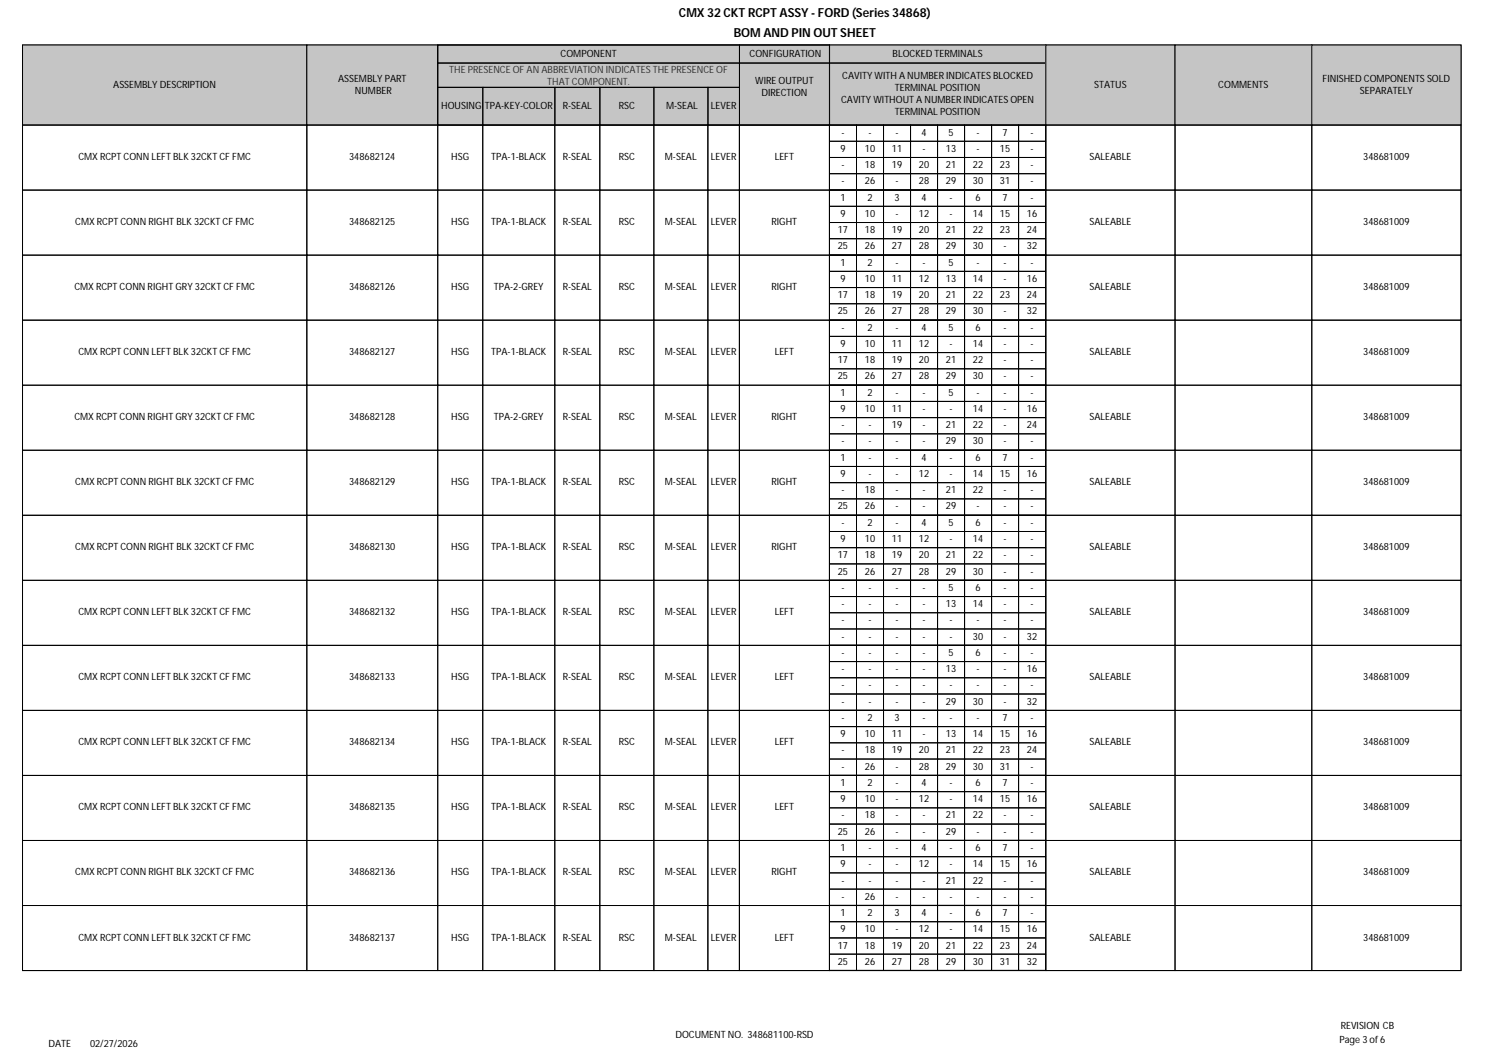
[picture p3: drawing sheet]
<svg xmlns="http://www.w3.org/2000/svg" width="420mm" height="297mm" viewBox="0 0 420 297" stroke-linecap="round" stroke-linejoin="round" font-family="sans-serif">
<defs><g id="words">
<g font-size="3.5">
<text x="191.5" y="4.7">CMX 32 CKT RCPT ASSY - FORD (Series 34868)</text>
<text x="207" y="10.4">BOM AND PIN OUT SHEET</text>
</g>
<g font-size="2.8">
<text x="158.1" y="15.9">COMPONENT</text>
<text x="211.4" y="15.9">CONFIGURATION</text>
<text x="251.8" y="15.9">BLOCKED TERMINALS</text>
<text x="95.4" y="23">ASSEMBLY PART</text>
<text x="213" y="23.8">WIRE OUTPUT</text>
<text x="237.6" y="22.2">CAVITY WITH A NUMBER INDICATES BLOCKED</text>
<text x="373.1" y="23">FINISHED COMPONENTS SOLD</text>
<text x="31.9" y="24.7">ASSEMBLY DESCRIPTION</text>
<text x="100.1" y="26.4">NUMBER</text>
<text x="214.8" y="27.2">DIRECTION</text>
<text x="237.2" y="28.9">CAVITY WITHOUT A NUMBER INDICATES OPEN</text>
<text x="252.4" y="25.5">TERMINAL POSITION</text>
<text x="308.6" y="24.7">STATUS</text>
<text x="343.6" y="24.7">COMMENTS</text>
<text x="383.6" y="26.4">SEPARATELY</text>
<text x="124.5" y="30.7">HOUSING</text>
<text x="136.8" y="30.7">TPA-KEY-COLOR</text>
<text x="158.7" y="30.7">R-SEAL</text>
<text x="174.6" y="30.7">RSC</text>
<text x="187.9" y="30.7">M-SEAL</text>
<text x="200.5" y="30.7">LEVER</text>
<text x="252.4" y="32.3">TERMINAL POSITION</text>
<text x="237.4" y="38.3">-</text>
<text x="245" y="38.3">-</text>
<text x="252.6" y="38.3">-</text>
<text x="259.9" y="38.3">4</text>
<text x="267.5" y="38.3">5</text>
<text x="275.4" y="38.3">-</text>
<text x="282.8" y="38.3">7</text>
<text x="290.7" y="38.3">-</text>
<text x="22.1" y="45.2">CMX RCPT CONN LEFT BLK 32CKT CF FMC</text>
<text x="98.5" y="45.2">348682124</text>
<text x="127.3" y="45.2">HSG</text>
<text x="138.5" y="45.2">TPA-1-BLACK</text>
<text x="158.7" y="45.2">R-SEAL</text>
<text x="174.5" y="45.2">RSC</text>
<text x="187.6" y="45.2">M-SEAL</text>
<text x="200.5" y="45.2">LEVER</text>
<text x="218.5" y="45.2">LEFT</text>
<text x="237.1" y="42.8">9</text>
<text x="237.3" y="47.4">-</text>
<text x="244" y="42.8">10</text>
<text x="244" y="47.4">18</text>
<text x="251.6" y="42.8">11</text>
<text x="251.6" y="47.4">19</text>
<text x="259.2" y="47.4">20</text>
<text x="260.2" y="42.8">-</text>
<text x="266.8" y="42.8">13</text>
<text x="266.8" y="47.4">21</text>
<text x="274.4" y="47.4">22</text>
<text x="275.4" y="42.8">-</text>
<text x="282.1" y="42.8">15</text>
<text x="282.1" y="47.4">23</text>
<text x="290.7" y="42.8">-</text>
<text x="290.7" y="47.4">-</text>
<text x="307.3" y="45.2">SALEABLE</text>
<text x="384.5" y="45.2">348681009</text>
<text x="237.3" y="52">-</text>
<text x="244" y="52">26</text>
<text x="252.6" y="52">-</text>
<text x="259.2" y="52">28</text>
<text x="266.8" y="52">29</text>
<text x="274.4" y="52">30</text>
<text x="282.1" y="52">31</text>
<text x="290.7" y="52">-</text>
<text x="237.1" y="56.6">1</text>
<text x="244.7" y="56.6">2</text>
<text x="252.3" y="56.6">3</text>
<text x="259.9" y="56.6">4</text>
<text x="267.8" y="56.6">-</text>
<text x="275.2" y="56.6">6</text>
<text x="282.8" y="56.6">7</text>
<text x="290.7" y="56.6">-</text>
<text x="21.2" y="63.5">CMX RCPT CONN RIGHT BLK 32CKT CF FMC</text>
<text x="98.5" y="63.5">348682125</text>
<text x="127.3" y="63.5">HSG</text>
<text x="138.5" y="63.5">TPA-1-BLACK</text>
<text x="158.7" y="63.5">R-SEAL</text>
<text x="174.5" y="63.5">RSC</text>
<text x="187.6" y="63.5">M-SEAL</text>
<text x="200.5" y="63.5">LEVER</text>
<text x="217.6" y="63.5">RIGHT</text>
<text x="236.3" y="65.8">17</text>
<text x="237.1" y="61.2">9</text>
<text x="244" y="61.2">10</text>
<text x="244" y="65.8">18</text>
<text x="251.6" y="65.8">19</text>
<text x="252.6" y="61.2">-</text>
<text x="259.2" y="61.2">12</text>
<text x="259.2" y="65.8">20</text>
<text x="266.8" y="65.8">21</text>
<text x="267.8" y="61.2">-</text>
<text x="274.4" y="61.2">14</text>
<text x="274.4" y="65.8">22</text>
<text x="282.1" y="61.2">15</text>
<text x="282.1" y="65.8">23</text>
<text x="289.7" y="61.2">16</text>
<text x="289.7" y="65.8">24</text>
<text x="307.3" y="63.5">SALEABLE</text>
<text x="384.5" y="63.5">348681009</text>
<text x="236.3" y="70.3">25</text>
<text x="244" y="70.3">26</text>
<text x="251.6" y="70.3">27</text>
<text x="259.2" y="70.3">28</text>
<text x="266.8" y="70.3">29</text>
<text x="274.4" y="70.3">30</text>
<text x="283.1" y="70.3">-</text>
<text x="289.7" y="70.3">32</text>
<text x="237.1" y="75">1</text>
<text x="244.7" y="75">2</text>
<text x="252.6" y="75">-</text>
<text x="260.2" y="75">-</text>
<text x="267.5" y="75">5</text>
<text x="275.4" y="75">-</text>
<text x="283.1" y="75">-</text>
<text x="290.7" y="75">-</text>
<text x="21" y="81.8">CMX RCPT CONN RIGHT GRY 32CKT CF FMC</text>
<text x="98.5" y="81.8">348682126</text>
<text x="127.3" y="81.8">HSG</text>
<text x="139.3" y="81.8">TPA-2-GREY</text>
<text x="158.7" y="81.8">R-SEAL</text>
<text x="174.5" y="81.8">RSC</text>
<text x="187.6" y="81.8">M-SEAL</text>
<text x="200.5" y="81.8">LEVER</text>
<text x="217.6" y="81.8">RIGHT</text>
<text x="237.1" y="79.5">9</text>
<text x="244" y="79.5">10</text>
<text x="251.6" y="79.5">11</text>
<text x="259.2" y="79.5">12</text>
<text x="266.8" y="79.5">13</text>
<text x="274.4" y="79.5">14</text>
<text x="283.1" y="79.5">-</text>
<text x="289.7" y="79.5">16</text>
<text x="307.3" y="81.8">SALEABLE</text>
<text x="384.5" y="81.8">348681009</text>
<text x="236.3" y="84.1">17</text>
<text x="236.3" y="88.7">25</text>
<text x="244" y="88.7">26</text>
<text x="244" y="84.1">18</text>
<text x="251.6" y="88.7">27</text>
<text x="251.6" y="84.1">19</text>
<text x="259.2" y="88.7">28</text>
<text x="259.2" y="84.1">20</text>
<text x="266.8" y="88.7">29</text>
<text x="266.8" y="84.1">21</text>
<text x="274.4" y="88.7">30</text>
<text x="274.4" y="84.1">22</text>
<text x="282.1" y="84.1">23</text>
<text x="283.1" y="88.7">-</text>
<text x="289.7" y="88.7">32</text>
<text x="289.7" y="84.1">24</text>
<text x="237.4" y="93.3">-</text>
<text x="244.7" y="93.3">2</text>
<text x="252.6" y="93.3">-</text>
<text x="259.9" y="93.3">4</text>
<text x="267.5" y="93.3">5</text>
<text x="275.2" y="93.3">6</text>
<text x="283.1" y="93.3">-</text>
<text x="290.7" y="93.3">-</text>
<text x="22.1" y="100.2">CMX RCPT CONN LEFT BLK 32CKT CF FMC</text>
<text x="98.5" y="100.2">348682127</text>
<text x="127.3" y="100.2">HSG</text>
<text x="138.5" y="100.2">TPA-1-BLACK</text>
<text x="158.7" y="100.2">R-SEAL</text>
<text x="174.5" y="100.2">RSC</text>
<text x="187.6" y="100.2">M-SEAL</text>
<text x="200.5" y="100.2">LEVER</text>
<text x="218.5" y="100.2">LEFT</text>
<text x="237.1" y="97.9">9</text>
<text x="244" y="97.9">10</text>
<text x="251.6" y="97.9">11</text>
<text x="259.2" y="97.9">12</text>
<text x="267.8" y="97.9">-</text>
<text x="274.4" y="97.9">14</text>
<text x="283.1" y="97.9">-</text>
<text x="290.7" y="97.9">-</text>
<text x="307.3" y="100.2">SALEABLE</text>
<text x="384.5" y="100.2">348681009</text>
<text x="236.3" y="102.4">17</text>
<text x="236.3" y="107">25</text>
<text x="244" y="107">26</text>
<text x="244" y="102.4">18</text>
<text x="251.6" y="107">27</text>
<text x="251.6" y="102.4">19</text>
<text x="259.2" y="107">28</text>
<text x="259.2" y="102.4">20</text>
<text x="266.8" y="107">29</text>
<text x="266.8" y="102.4">21</text>
<text x="274.4" y="107">30</text>
<text x="274.4" y="102.4">22</text>
<text x="283.1" y="107">-</text>
<text x="283.1" y="102.4">-</text>
<text x="290.7" y="107">-</text>
<text x="290.7" y="102.4">-</text>
<text x="237.1" y="111.6">1</text>
<text x="244.7" y="111.6">2</text>
<text x="252.6" y="111.6">-</text>
<text x="260.2" y="111.6">-</text>
<text x="267.5" y="111.6">5</text>
<text x="275.4" y="111.6">-</text>
<text x="283.1" y="111.6">-</text>
<text x="290.7" y="111.6">-</text>
<text x="21" y="118.5">CMX RCPT CONN RIGHT GRY 32CKT CF FMC</text>
<text x="98.5" y="118.5">348682128</text>
<text x="127.3" y="118.5">HSG</text>
<text x="139.3" y="118.5">TPA-2-GREY</text>
<text x="158.7" y="118.5">R-SEAL</text>
<text x="174.5" y="118.5">RSC</text>
<text x="187.6" y="118.5">M-SEAL</text>
<text x="200.5" y="118.5">LEVER</text>
<text x="217.6" y="118.5">RIGHT</text>
<text x="237.1" y="116.2">9</text>
<text x="244" y="116.2">10</text>
<text x="251.6" y="116.2">11</text>
<text x="260.2" y="116.2">-</text>
<text x="267.8" y="116.2">-</text>
<text x="274.4" y="116.2">14</text>
<text x="283.1" y="116.2">-</text>
<text x="289.7" y="116.2">16</text>
<text x="307.3" y="118.5">SALEABLE</text>
<text x="384.5" y="118.5">348681009</text>
<text x="237.3" y="120.8">-</text>
<text x="237.3" y="125.4">-</text>
<text x="245" y="125.4">-</text>
<text x="245" y="120.8">-</text>
<text x="251.6" y="120.8">19</text>
<text x="252.6" y="125.4">-</text>
<text x="260.2" y="125.4">-</text>
<text x="260.2" y="120.8">-</text>
<text x="266.8" y="125.4">29</text>
<text x="266.8" y="120.8">21</text>
<text x="274.4" y="125.4">30</text>
<text x="274.4" y="120.8">22</text>
<text x="283.1" y="125.4">-</text>
<text x="283.1" y="120.8">-</text>
<text x="289.7" y="120.8">24</text>
<text x="290.7" y="125.4">-</text>
<text x="237.1" y="130">1</text>
<text x="245" y="130">-</text>
<text x="252.6" y="130">-</text>
<text x="259.9" y="130">4</text>
<text x="267.8" y="130">-</text>
<text x="275.2" y="130">6</text>
<text x="282.8" y="130">7</text>
<text x="290.7" y="130">-</text>
<text x="21.2" y="136.9">CMX RCPT CONN RIGHT BLK 32CKT CF FMC</text>
<text x="98.5" y="136.9">348682129</text>
<text x="127.3" y="136.9">HSG</text>
<text x="138.5" y="136.9">TPA-1-BLACK</text>
<text x="158.7" y="136.9">R-SEAL</text>
<text x="174.5" y="136.9">RSC</text>
<text x="187.6" y="136.9">M-SEAL</text>
<text x="200.5" y="136.9">LEVER</text>
<text x="217.6" y="136.9">RIGHT</text>
<text x="237.1" y="134.6">9</text>
<text x="245" y="134.6">-</text>
<text x="252.6" y="134.6">-</text>
<text x="259.2" y="134.6">12</text>
<text x="267.8" y="134.6">-</text>
<text x="274.4" y="134.6">14</text>
<text x="282.1" y="134.6">15</text>
<text x="289.7" y="134.6">16</text>
<text x="307.3" y="136.9">SALEABLE</text>
<text x="384.5" y="136.9">348681009</text>
<text x="236.3" y="143.7">25</text>
<text x="237.3" y="139.1">-</text>
<text x="244" y="143.7">26</text>
<text x="244" y="139.1">18</text>
<text x="252.6" y="143.7">-</text>
<text x="252.6" y="139.1">-</text>
<text x="260.2" y="143.7">-</text>
<text x="260.2" y="139.1">-</text>
<text x="266.8" y="143.7">29</text>
<text x="266.8" y="139.1">21</text>
<text x="274.4" y="139.1">22</text>
<text x="275.4" y="143.7">-</text>
<text x="283.1" y="143.7">-</text>
<text x="283.1" y="139.1">-</text>
<text x="290.7" y="143.7">-</text>
<text x="290.7" y="139.1">-</text>
<text x="237.4" y="148.3">-</text>
<text x="244.7" y="148.3">2</text>
<text x="252.6" y="148.3">-</text>
<text x="259.9" y="148.3">4</text>
<text x="267.5" y="148.3">5</text>
<text x="275.2" y="148.3">6</text>
<text x="283.1" y="148.3">-</text>
<text x="290.7" y="148.3">-</text>
<text x="21.2" y="155.2">CMX RCPT CONN RIGHT BLK 32CKT CF FMC</text>
<text x="98.5" y="155.2">348682130</text>
<text x="127.3" y="155.2">HSG</text>
<text x="138.5" y="155.2">TPA-1-BLACK</text>
<text x="158.7" y="155.2">R-SEAL</text>
<text x="174.5" y="155.2">RSC</text>
<text x="187.6" y="155.2">M-SEAL</text>
<text x="200.5" y="155.2">LEVER</text>
<text x="217.6" y="155.2">RIGHT</text>
<text x="237.1" y="152.9">9</text>
<text x="244" y="152.9">10</text>
<text x="251.6" y="152.9">11</text>
<text x="259.2" y="152.9">12</text>
<text x="267.8" y="152.9">-</text>
<text x="274.4" y="152.9">14</text>
<text x="283.1" y="152.9">-</text>
<text x="290.7" y="152.9">-</text>
<text x="307.3" y="155.2">SALEABLE</text>
<text x="384.5" y="155.2">348681009</text>
<text x="236.3" y="157.5">17</text>
<text x="244" y="157.5">18</text>
<text x="251.6" y="157.5">19</text>
<text x="259.2" y="157.5">20</text>
<text x="266.8" y="157.5">21</text>
<text x="274.4" y="157.5">22</text>
<text x="283.1" y="157.5">-</text>
<text x="290.7" y="157.5">-</text>
<text x="236.3" y="162">25</text>
<text x="237.4" y="166.7">-</text>
<text x="244" y="162">26</text>
<text x="245" y="166.7">-</text>
<text x="251.6" y="162">27</text>
<text x="252.6" y="166.7">-</text>
<text x="259.2" y="162">28</text>
<text x="260.2" y="166.7">-</text>
<text x="266.8" y="162">29</text>
<text x="267.5" y="166.7">5</text>
<text x="274.4" y="162">30</text>
<text x="275.2" y="166.7">6</text>
<text x="283.1" y="162">-</text>
<text x="283.1" y="166.7">-</text>
<text x="290.7" y="162">-</text>
<text x="290.7" y="166.7">-</text>
<text x="22.1" y="173.6">CMX RCPT CONN LEFT BLK 32CKT CF FMC</text>
<text x="98.5" y="173.6">348682132</text>
<text x="127.3" y="173.6">HSG</text>
<text x="138.5" y="173.6">TPA-1-BLACK</text>
<text x="158.7" y="173.6">R-SEAL</text>
<text x="174.5" y="173.6">RSC</text>
<text x="187.6" y="173.6">M-SEAL</text>
<text x="200.5" y="173.6">LEVER</text>
<text x="218.5" y="173.6">LEFT</text>
<text x="237.3" y="171.2">-</text>
<text x="245" y="171.2">-</text>
<text x="252.6" y="171.2">-</text>
<text x="260.2" y="171.2">-</text>
<text x="266.8" y="171.2">13</text>
<text x="274.4" y="171.2">14</text>
<text x="283.1" y="171.2">-</text>
<text x="290.7" y="171.2">-</text>
<text x="307.3" y="173.6">SALEABLE</text>
<text x="384.5" y="173.6">348681009</text>
<text x="237.3" y="175.8">-</text>
<text x="245" y="175.8">-</text>
<text x="252.6" y="175.8">-</text>
<text x="260.2" y="175.8">-</text>
<text x="267.8" y="175.8">-</text>
<text x="275.4" y="175.8">-</text>
<text x="283.1" y="175.8">-</text>
<text x="290.7" y="175.8">-</text>
<text x="237.3" y="180.4">-</text>
<text x="237.4" y="185">-</text>
<text x="245" y="180.4">-</text>
<text x="245" y="185">-</text>
<text x="252.6" y="180.4">-</text>
<text x="252.6" y="185">-</text>
<text x="260.2" y="180.4">-</text>
<text x="260.2" y="185">-</text>
<text x="267.5" y="185">5</text>
<text x="267.8" y="180.4">-</text>
<text x="274.4" y="180.4">30</text>
<text x="275.2" y="185">6</text>
<text x="283.1" y="180.4">-</text>
<text x="283.1" y="185">-</text>
<text x="289.7" y="180.4">32</text>
<text x="290.7" y="185">-</text>
<text x="22.1" y="191.9">CMX RCPT CONN LEFT BLK 32CKT CF FMC</text>
<text x="98.5" y="191.9">348682133</text>
<text x="127.3" y="191.9">HSG</text>
<text x="138.5" y="191.9">TPA-1-BLACK</text>
<text x="158.7" y="191.9">R-SEAL</text>
<text x="174.5" y="191.9">RSC</text>
<text x="187.6" y="191.9">M-SEAL</text>
<text x="200.5" y="191.9">LEVER</text>
<text x="218.5" y="191.9">LEFT</text>
<text x="237.3" y="189.6">-</text>
<text x="245" y="189.6">-</text>
<text x="252.6" y="189.6">-</text>
<text x="260.2" y="189.6">-</text>
<text x="266.8" y="189.6">13</text>
<text x="275.4" y="189.6">-</text>
<text x="283.1" y="189.6">-</text>
<text x="289.7" y="189.6">16</text>
<text x="307.3" y="191.9">SALEABLE</text>
<text x="384.5" y="191.9">348681009</text>
<text x="237.3" y="194.2">-</text>
<text x="245" y="194.2">-</text>
<text x="252.6" y="194.2">-</text>
<text x="260.2" y="194.2">-</text>
<text x="267.8" y="194.2">-</text>
<text x="275.4" y="194.2">-</text>
<text x="283.1" y="194.2">-</text>
<text x="290.7" y="194.2">-</text>
<text x="237.3" y="198.7">-</text>
<text x="237.4" y="203.4">-</text>
<text x="244.7" y="203.4">2</text>
<text x="245" y="198.7">-</text>
<text x="252.3" y="203.4">3</text>
<text x="252.6" y="198.7">-</text>
<text x="260.2" y="198.7">-</text>
<text x="260.2" y="203.4">-</text>
<text x="266.8" y="198.7">29</text>
<text x="267.8" y="203.4">-</text>
<text x="274.4" y="198.7">30</text>
<text x="275.4" y="203.4">-</text>
<text x="282.8" y="203.4">7</text>
<text x="283.1" y="198.7">-</text>
<text x="289.7" y="198.7">32</text>
<text x="290.7" y="203.4">-</text>
<text x="237.1" y="207.9">9</text>
<text x="244" y="207.9">10</text>
<text x="251.6" y="207.9">11</text>
<text x="260.2" y="207.9">-</text>
<text x="266.8" y="207.9">13</text>
<text x="274.4" y="207.9">14</text>
<text x="282.1" y="207.9">15</text>
<text x="289.7" y="207.9">16</text>
<text x="22.1" y="210.2">CMX RCPT CONN LEFT BLK 32CKT CF FMC</text>
<text x="98.5" y="210.2">348682134</text>
<text x="127.3" y="210.2">HSG</text>
<text x="138.5" y="210.2">TPA-1-BLACK</text>
<text x="158.7" y="210.2">R-SEAL</text>
<text x="174.5" y="210.2">RSC</text>
<text x="187.6" y="210.2">M-SEAL</text>
<text x="200.5" y="210.2">LEVER</text>
<text x="218.5" y="210.2">LEFT</text>
<text x="237.3" y="212.5">-</text>
<text x="244" y="212.5">18</text>
<text x="251.6" y="212.5">19</text>
<text x="259.2" y="212.5">20</text>
<text x="266.8" y="212.5">21</text>
<text x="274.4" y="212.5">22</text>
<text x="282.1" y="212.5">23</text>
<text x="289.7" y="212.5">24</text>
<text x="307.3" y="210.2">SALEABLE</text>
<text x="384.5" y="210.2">348681009</text>
<text x="237.1" y="221.7">1</text>
<text x="237.3" y="217.1">-</text>
<text x="244" y="217.1">26</text>
<text x="244.7" y="221.7">2</text>
<text x="252.6" y="217.1">-</text>
<text x="252.6" y="221.7">-</text>
<text x="259.2" y="217.1">28</text>
<text x="259.9" y="221.7">4</text>
<text x="266.8" y="217.1">29</text>
<text x="267.8" y="221.7">-</text>
<text x="274.4" y="217.1">30</text>
<text x="275.2" y="221.7">6</text>
<text x="282.1" y="217.1">31</text>
<text x="282.8" y="221.7">7</text>
<text x="290.7" y="217.1">-</text>
<text x="290.7" y="221.7">-</text>
<text x="237.1" y="226.3">9</text>
<text x="244" y="226.3">10</text>
<text x="252.6" y="226.3">-</text>
<text x="259.2" y="226.3">12</text>
<text x="267.8" y="226.3">-</text>
<text x="274.4" y="226.3">14</text>
<text x="282.1" y="226.3">15</text>
<text x="289.7" y="226.3">16</text>
<text x="22.1" y="228.6">CMX RCPT CONN LEFT BLK 32CKT CF FMC</text>
<text x="98.5" y="228.6">348682135</text>
<text x="127.3" y="228.6">HSG</text>
<text x="138.5" y="228.6">TPA-1-BLACK</text>
<text x="158.7" y="228.6">R-SEAL</text>
<text x="174.5" y="228.6">RSC</text>
<text x="187.6" y="228.6">M-SEAL</text>
<text x="200.5" y="228.6">LEVER</text>
<text x="218.5" y="228.6">LEFT</text>
<text x="237.3" y="230.8">-</text>
<text x="244" y="230.8">18</text>
<text x="252.6" y="230.8">-</text>
<text x="260.2" y="230.8">-</text>
<text x="266.8" y="230.8">21</text>
<text x="274.4" y="230.8">22</text>
<text x="283.1" y="230.8">-</text>
<text x="290.7" y="230.8">-</text>
<text x="307.3" y="228.6">SALEABLE</text>
<text x="384.5" y="228.6">348681009</text>
<text x="236.3" y="235.4">25</text>
<text x="244" y="235.4">26</text>
<text x="252.6" y="235.4">-</text>
<text x="260.2" y="235.4">-</text>
<text x="266.8" y="235.4">29</text>
<text x="275.4" y="235.4">-</text>
<text x="283.1" y="235.4">-</text>
<text x="290.7" y="235.4">-</text>
<text x="237.1" y="244.6">9</text>
<text x="237.1" y="240">1</text>
<text x="245" y="240">-</text>
<text x="245" y="244.6">-</text>
<text x="252.6" y="240">-</text>
<text x="252.6" y="244.6">-</text>
<text x="259.2" y="244.6">12</text>
<text x="259.9" y="240">4</text>
<text x="267.8" y="240">-</text>
<text x="267.8" y="244.6">-</text>
<text x="274.4" y="244.6">14</text>
<text x="275.2" y="240">6</text>
<text x="282.1" y="244.6">15</text>
<text x="282.8" y="240">7</text>
<text x="289.7" y="244.6">16</text>
<text x="290.7" y="240">-</text>
<text x="21.2" y="246.9">CMX RCPT CONN RIGHT BLK 32CKT CF FMC</text>
<text x="98.5" y="246.9">348682136</text>
<text x="127.3" y="246.9">HSG</text>
<text x="138.5" y="246.9">TPA-1-BLACK</text>
<text x="158.7" y="246.9">R-SEAL</text>
<text x="174.5" y="246.9">RSC</text>
<text x="187.6" y="246.9">M-SEAL</text>
<text x="200.5" y="246.9">LEVER</text>
<text x="217.6" y="246.9">RIGHT</text>
<text x="237.3" y="249.2">-</text>
<text x="245" y="249.2">-</text>
<text x="252.6" y="249.2">-</text>
<text x="260.2" y="249.2">-</text>
<text x="266.8" y="249.2">21</text>
<text x="274.4" y="249.2">22</text>
<text x="283.1" y="249.2">-</text>
<text x="290.7" y="249.2">-</text>
<text x="307.3" y="246.9">SALEABLE</text>
<text x="384.5" y="246.9">348681009</text>
<text x="237.3" y="253.8">-</text>
<text x="244" y="253.8">26</text>
<text x="252.6" y="253.8">-</text>
<text x="260.2" y="253.8">-</text>
<text x="267.8" y="253.8">-</text>
<text x="275.4" y="253.8">-</text>
<text x="283.1" y="253.8">-</text>
<text x="290.7" y="253.8">-</text>
<text x="237.1" y="263">9</text>
<text x="237.1" y="258.4">1</text>
<text x="244" y="263">10</text>
<text x="244.7" y="258.4">2</text>
<text x="252.3" y="258.4">3</text>
<text x="252.6" y="263">-</text>
<text x="259.2" y="263">12</text>
<text x="259.9" y="258.4">4</text>
<text x="267.8" y="258.4">-</text>
<text x="267.8" y="263">-</text>
<text x="274.4" y="263">14</text>
<text x="275.2" y="258.4">6</text>
<text x="282.1" y="263">15</text>
<text x="282.8" y="258.4">7</text>
<text x="289.7" y="263">16</text>
<text x="290.7" y="258.4">-</text>
<text x="22.1" y="265.3">CMX RCPT CONN LEFT BLK 32CKT CF FMC</text>
<text x="98.5" y="265.3">348682137</text>
<text x="127.3" y="265.3">HSG</text>
<text x="138.5" y="265.3">TPA-1-BLACK</text>
<text x="158.7" y="265.3">R-SEAL</text>
<text x="174.5" y="265.3">RSC</text>
<text x="187.6" y="265.3">M-SEAL</text>
<text x="200.5" y="265.3">LEVER</text>
<text x="218.5" y="265.3">LEFT</text>
<text x="236.3" y="267.5">17</text>
<text x="244" y="267.5">18</text>
<text x="251.6" y="267.5">19</text>
<text x="259.2" y="267.5">20</text>
<text x="266.8" y="267.5">21</text>
<text x="274.4" y="267.5">22</text>
<text x="282.1" y="267.5">23</text>
<text x="289.7" y="267.5">24</text>
<text x="307.3" y="265.3">SALEABLE</text>
<text x="384.5" y="265.3">348681009</text>
<text x="236.3" y="272.1">25</text>
<text x="244" y="272.1">26</text>
<text x="251.6" y="272.1">27</text>
<text x="259.2" y="272.1">28</text>
<text x="266.8" y="272.1">29</text>
<text x="274.4" y="272.1">30</text>
<text x="282.1" y="272.1">31</text>
<text x="289.7" y="272.1">32</text>
<text x="190.5" y="292.8">DOCUMENT NO. 348681100-RSD</text>
<text x="378.2" y="290.3">REVISION CB</text>
<text x="13.7" y="295.3">DATE</text>
<text x="25.4" y="295.3">02/27/2026</text>
<text x="377.8" y="294.2">Page 3 of 6</text>
</g>
<g font-size="2.8" fill="#333">
<text x="126.7" y="20.6">THE PRESENCE OF AN ABBREVIATION INDICATES THE PRESENCE OF</text>
<text x="154.4" y="24">THAT COMPONENT.</text>
</g>
</g></defs>
<path d="M6.3 12.7h405.8v261h-405.8z" fill="none" stroke="#000" stroke-width=".28"/>
<path d="M6.3 12.7h80.3v22.6h-80.3z" fill="#c9c6b8"/>
<path d="M6.3 12.7h80.3v22.6h-80.3z" fill="none" stroke="#000" stroke-width=".28"/>
<path d="M86.6 12.7h36.9v22.6h-36.9z" fill="#c9c6b8"/>
<path d="M86.6 12.7h36.9v22.6h-36.9z" fill="none" stroke="#000" stroke-width=".28"/>
<path d="M123.5 12.7h110.5v22.6h-110.5z" fill="#c9c6b8"/>
<path d="M123.5 12.7h110.5v22.6h-110.5zM123.5 12.7h85.1v5.1h-85.1zM123.5 17.8h85.1v6.8h-85.1zM208.6 12.7h25.4v5.1h-25.4zM208.6 17.8h25.4v17.5h-25.4zM123.5 24.6h12.7v10.7h-12.7zM136.2 24.6h20.3v10.7h-20.3zM156.5 24.6h12.7v10.7h-12.7zM169.2 24.6h15.2v10.7h-15.2zM184.4 24.6h15.3v10.7h-15.3zM199.7 24.6h8.9v10.7h-8.9z" fill="none" stroke="#000" stroke-width=".28"/>
<path d="M234 12.7h61v22.6h-61z" fill="#c9c6b8"/>
<path d="M234 17.8h61v17.5h-61zM234 12.7h61v5.1h-61z" fill="none" stroke="#000" stroke-width=".28"/>
<path d="M295 12.7h36.4v22.6h-36.4z" fill="#c9c6b8"/>
<path d="M295 12.7h36.4v22.6h-36.4z" fill="none" stroke="#000" stroke-width=".28"/>
<path d="M331.4 12.7h38.6v22.6h-38.6z" fill="#c9c6b8"/>
<path d="M331.4 12.7h38.6v22.6h-38.6z" fill="none" stroke="#000" stroke-width=".28"/>
<path d="M370 12.7h42.1v22.6h-42.1z" fill="#c9c6b8"/>
<g fill="none" stroke="#000" stroke-width=".28">
<path d="M370 12.7h42.1v22.6h-42.1zM6.3 35.3h80.3v18.3h-80.3zM86.6 35.3h36.9v18.3h-36.9zM123.5 35.3h12.7v18.3h-12.7zM136.2 35.3h20.3v18.3h-20.3zM156.5 35.3h12.7v18.3h-12.7zM169.2 35.3h15.2v18.3h-15.2zM184.4 35.3h15.3v18.3h-15.3zM199.7 35.3h8.9v18.3h-8.9zM208.6 35.3h25.4v18.3h-25.4zM234 35.3h61v18.3h-61zM234 39.8h7.6v4.6h-7.6z"/>
<path d="M234 35.3h7.6v4.5h-7.6zM241.6 35.3h7.6v4.5h-7.6zM241.6 39.8h7.6v4.6h-7.6zM249.2 35.3h7.6v4.5h-7.6zM249.2 39.8h7.6v4.6h-7.6zM256.8 35.3h7.7v4.5h-7.7zM256.8 39.8h7.7v4.6h-7.7zM264.5 35.3h7.6v4.5h-7.6zM264.5 39.8h7.6v4.6h-7.6zM272.1 35.3h7.6v4.5h-7.6zM272.1 39.8h7.6v4.6h-7.6zM279.7 35.3h7.6v4.5h-7.6z"/>
<path d="M279.7 39.8h7.6v4.6h-7.6zM287.3 35.3h7.6v4.5h-7.6zM287.3 39.8h7.6v4.6h-7.6zM295 35.3h36.4v18.3h-36.4zM331.4 35.3h38.6v18.3h-38.6zM370 35.3h42.1v18.3h-42.1zM6.3 53.6h80.3v18.4h-80.3zM86.6 53.6h36.9v18.4h-36.9zM123.5 53.6h12.7v18.4h-12.7zM136.2 53.6h20.3v18.4h-20.3zM156.5 53.6h12.7v18.4h-12.7zM169.2 53.6h15.2v18.4h-15.2z"/>
<path d="M184.4 53.6h15.3v18.4h-15.3zM199.7 53.6h8.9v18.4h-8.9zM208.6 53.6h25.4v18.4h-25.4zM234 53.6h61v18.4h-61zM234 44.4h7.6v4.6h-7.6zM234 49h7.6v4.6h-7.6zM234 58.2h7.6v4.6h-7.6zM234 53.6h7.6v4.6h-7.6zM241.6 49h7.6v4.6h-7.6zM241.6 44.4h7.6v4.6h-7.6zM241.6 53.6h7.6v4.6h-7.6zM241.6 58.2h7.6v4.6h-7.6z"/>
<path d="M249.2 49h7.6v4.6h-7.6zM249.2 44.4h7.6v4.6h-7.6zM249.2 53.6h7.6v4.6h-7.6zM249.2 58.2h7.6v4.6h-7.6zM256.8 49h7.7v4.6h-7.7zM256.8 44.4h7.7v4.6h-7.7zM256.8 53.6h7.7v4.6h-7.7zM256.8 58.2h7.7v4.6h-7.7zM264.5 49h7.6v4.6h-7.6zM264.5 44.4h7.6v4.6h-7.6zM264.5 53.6h7.6v4.6h-7.6zM264.5 58.2h7.6v4.6h-7.6z"/>
<path d="M272.1 49h7.6v4.6h-7.6zM272.1 44.4h7.6v4.6h-7.6zM272.1 53.6h7.6v4.6h-7.6zM272.1 58.2h7.6v4.6h-7.6zM279.7 49h7.6v4.6h-7.6zM279.7 44.4h7.6v4.6h-7.6zM279.7 53.6h7.6v4.6h-7.6zM279.7 58.2h7.6v4.6h-7.6zM287.3 49h7.6v4.6h-7.6zM287.3 44.4h7.6v4.6h-7.6zM287.3 53.6h7.6v4.6h-7.6zM287.3 58.2h7.6v4.6h-7.6z"/>
<path d="M295 53.6h36.4v18.4h-36.4zM331.4 53.6h38.6v18.4h-38.6zM370 53.6h42.1v18.4h-42.1zM6.3 72h80.3v18.3h-80.3zM86.6 72h36.9v18.3h-36.9zM123.5 72h12.7v18.3h-12.7zM136.2 72h20.3v18.3h-20.3zM156.5 72h12.7v18.3h-12.7zM169.2 72h15.2v18.3h-15.2zM184.4 72h15.3v18.3h-15.3zM199.7 72h8.9v18.3h-8.9zM208.6 72h25.4v18.3h-25.4z"/>
<path d="M234 72h61v18.3h-61zM234 62.8h7.6v4.5h-7.6zM234 67.3h7.6v4.6h-7.6zM234 76.5h7.6v4.6h-7.6zM234 72h7.6v4.5h-7.6zM241.6 67.3h7.6v4.6h-7.6zM241.6 62.8h7.6v4.5h-7.6zM241.6 72h7.6v4.5h-7.6zM241.6 76.5h7.6v4.6h-7.6zM249.2 67.3h7.6v4.6h-7.6zM249.2 62.8h7.6v4.5h-7.6zM249.2 72h7.6v4.5h-7.6z"/>
<path d="M249.2 76.5h7.6v4.6h-7.6zM256.8 67.3h7.7v4.6h-7.7zM256.8 62.8h7.7v4.5h-7.7zM256.8 72h7.7v4.5h-7.7zM256.8 76.5h7.7v4.6h-7.7zM264.5 67.3h7.6v4.6h-7.6zM264.5 62.8h7.6v4.5h-7.6zM264.5 72h7.6v4.5h-7.6zM264.5 76.5h7.6v4.6h-7.6zM272.1 67.3h7.6v4.6h-7.6zM272.1 62.8h7.6v4.5h-7.6zM272.1 72h7.6v4.5h-7.6z"/>
<path d="M272.1 76.5h7.6v4.6h-7.6zM279.7 67.3h7.6v4.6h-7.6zM279.7 62.8h7.6v4.5h-7.6zM279.7 72h7.6v4.5h-7.6zM279.7 76.5h7.6v4.6h-7.6zM287.3 67.3h7.6v4.6h-7.6zM287.3 62.8h7.6v4.5h-7.6zM287.3 72h7.6v4.5h-7.6zM287.3 76.5h7.6v4.6h-7.6zM295 72h36.4v18.3h-36.4zM331.4 72h38.6v18.3h-38.6zM370 72h42.1v18.3h-42.1z"/>
<path d="M6.3 90.3h80.3v18.3h-80.3zM86.6 90.3h36.9v18.3h-36.9zM123.5 90.3h12.7v18.3h-12.7zM136.2 90.3h20.3v18.3h-20.3zM156.5 90.3h12.7v18.3h-12.7zM169.2 90.3h15.2v18.3h-15.2zM184.4 90.3h15.3v18.3h-15.3zM199.7 90.3h8.9v18.3h-8.9zM208.6 90.3h25.4v18.3h-25.4zM234 90.3h61v18.3h-61zM234 81.1h7.6v4.6h-7.6zM234 85.7h7.6v4.5h-7.6z"/>
<path d="M234 94.9h7.6v4.5h-7.6zM234 99.4h7.6v4.6h-7.6zM234 90.3h7.6v4.6h-7.6zM241.6 85.7h7.6v4.5h-7.6zM241.6 81.1h7.6v4.6h-7.6zM241.6 90.3h7.6v4.6h-7.6zM241.6 94.9h7.6v4.5h-7.6zM241.6 99.4h7.6v4.6h-7.6zM249.2 85.7h7.6v4.5h-7.6zM249.2 81.1h7.6v4.6h-7.6zM249.2 90.3h7.6v4.6h-7.6zM249.2 94.9h7.6v4.5h-7.6z"/>
<path d="M249.2 99.4h7.6v4.6h-7.6zM256.8 85.7h7.7v4.5h-7.7zM256.8 81.1h7.7v4.6h-7.7zM256.8 90.3h7.7v4.6h-7.7zM256.8 94.9h7.7v4.5h-7.7zM256.8 99.4h7.7v4.6h-7.7zM264.5 85.7h7.6v4.5h-7.6zM264.5 81.1h7.6v4.6h-7.6zM264.5 90.3h7.6v4.6h-7.6zM264.5 94.9h7.6v4.5h-7.6zM264.5 99.4h7.6v4.6h-7.6zM272.1 85.7h7.6v4.5h-7.6z"/>
<path d="M272.1 81.1h7.6v4.6h-7.6zM272.1 90.3h7.6v4.6h-7.6zM272.1 94.9h7.6v4.5h-7.6zM272.1 99.4h7.6v4.6h-7.6zM279.7 85.7h7.6v4.5h-7.6zM279.7 81.1h7.6v4.6h-7.6zM279.7 90.3h7.6v4.6h-7.6zM279.7 94.9h7.6v4.5h-7.6zM279.7 99.4h7.6v4.6h-7.6zM287.3 85.7h7.6v4.5h-7.6zM287.3 81.1h7.6v4.6h-7.6zM287.3 90.3h7.6v4.6h-7.6z"/>
<path d="M287.3 94.9h7.6v4.5h-7.6zM287.3 99.4h7.6v4.6h-7.6zM295 90.3h36.4v18.3h-36.4zM331.4 90.3h38.6v18.3h-38.6zM370 90.3h42.1v18.3h-42.1zM6.3 108.6h80.3v18.4h-80.3zM86.6 108.6h36.9v18.4h-36.9zM123.5 108.6h12.7v18.4h-12.7zM136.2 108.6h20.3v18.4h-20.3zM156.5 108.6h12.7v18.4h-12.7zM169.2 108.6h15.2v18.4h-15.2zM184.4 108.6h15.3v18.4h-15.3z"/>
<path d="M199.7 108.6h8.9v18.4h-8.9zM208.6 108.6h25.4v18.4h-25.4zM234 108.6h61v18.4h-61zM234 104h7.6v4.6h-7.6zM234 113.2h7.6v4.6h-7.6zM234 117.8h7.6v4.6h-7.6zM234 108.6h7.6v4.6h-7.6zM241.6 104h7.6v4.6h-7.6zM241.6 108.6h7.6v4.6h-7.6zM241.6 113.2h7.6v4.6h-7.6zM241.6 117.8h7.6v4.6h-7.6zM249.2 104h7.6v4.6h-7.6z"/>
<path d="M249.2 108.6h7.6v4.6h-7.6zM249.2 113.2h7.6v4.6h-7.6zM249.2 117.8h7.6v4.6h-7.6zM256.8 104h7.7v4.6h-7.7zM256.8 108.6h7.7v4.6h-7.7zM256.8 113.2h7.7v4.6h-7.7zM256.8 117.8h7.7v4.6h-7.7zM264.5 104h7.6v4.6h-7.6zM264.5 108.6h7.6v4.6h-7.6zM264.5 113.2h7.6v4.6h-7.6zM264.5 117.8h7.6v4.6h-7.6zM272.1 104h7.6v4.6h-7.6z"/>
<path d="M272.1 108.6h7.6v4.6h-7.6zM272.1 113.2h7.6v4.6h-7.6zM272.1 117.8h7.6v4.6h-7.6zM279.7 104h7.6v4.6h-7.6zM279.7 108.6h7.6v4.6h-7.6zM279.7 113.2h7.6v4.6h-7.6zM279.7 117.8h7.6v4.6h-7.6zM287.3 104h7.6v4.6h-7.6zM287.3 108.6h7.6v4.6h-7.6zM287.3 113.2h7.6v4.6h-7.6zM287.3 117.8h7.6v4.6h-7.6zM295 108.6h36.4v18.4h-36.4z"/>
<path d="M331.4 108.6h38.6v18.4h-38.6zM370 108.6h42.1v18.4h-42.1zM6.3 127h80.3v18.3h-80.3zM86.6 127h36.9v18.3h-36.9zM123.5 127h12.7v18.3h-12.7zM136.2 127h20.3v18.3h-20.3zM156.5 127h12.7v18.3h-12.7zM169.2 127h15.2v18.3h-15.2zM184.4 127h15.3v18.3h-15.3zM199.7 127h8.9v18.3h-8.9zM208.6 127h25.4v18.3h-25.4zM234 127h61v18.3h-61z"/>
<path d="M234 122.4h7.6v4.5h-7.6zM234 131.6h7.6v4.5h-7.6zM234 136.1h7.6v4.6h-7.6zM234 127h7.6v4.6h-7.6zM241.6 122.4h7.6v4.5h-7.6zM241.6 127h7.6v4.6h-7.6zM241.6 131.6h7.6v4.5h-7.6zM241.6 136.1h7.6v4.6h-7.6zM249.2 122.4h7.6v4.5h-7.6zM249.2 127h7.6v4.6h-7.6zM249.2 131.6h7.6v4.5h-7.6zM249.2 136.1h7.6v4.6h-7.6z"/>
<path d="M256.8 122.4h7.7v4.5h-7.7zM256.8 127h7.7v4.6h-7.7zM256.8 131.6h7.7v4.5h-7.7zM256.8 136.1h7.7v4.6h-7.7zM264.5 122.4h7.6v4.5h-7.6zM264.5 127h7.6v4.6h-7.6zM264.5 131.6h7.6v4.5h-7.6zM264.5 136.1h7.6v4.6h-7.6zM272.1 122.4h7.6v4.5h-7.6zM272.1 127h7.6v4.6h-7.6zM272.1 131.6h7.6v4.5h-7.6zM272.1 136.1h7.6v4.6h-7.6z"/>
<path d="M279.7 122.4h7.6v4.5h-7.6zM279.7 127h7.6v4.6h-7.6zM279.7 131.6h7.6v4.5h-7.6zM279.7 136.1h7.6v4.6h-7.6zM287.3 122.4h7.6v4.5h-7.6zM287.3 127h7.6v4.6h-7.6zM287.3 131.6h7.6v4.5h-7.6zM287.3 136.1h7.6v4.6h-7.6zM295 127h36.4v18.3h-36.4zM331.4 127h38.6v18.3h-38.6zM370 127h42.1v18.3h-42.1zM6.3 145.3h80.3v18.4h-80.3z"/>
<path d="M86.6 145.3h36.9v18.4h-36.9zM123.5 145.3h12.7v18.4h-12.7zM136.2 145.3h20.3v18.4h-20.3zM156.5 145.3h12.7v18.4h-12.7zM169.2 145.3h15.2v18.4h-15.2zM184.4 145.3h15.3v18.4h-15.3zM199.7 145.3h8.9v18.4h-8.9zM208.6 145.3h25.4v18.4h-25.4zM234 145.3h61v18.4h-61zM234 140.7h7.6v4.6h-7.6zM234 149.9h7.6v4.6h-7.6zM234 154.5h7.6v4.6h-7.6z"/>
<path d="M234 159.1h7.6v4.5h-7.6zM234 145.3h7.6v4.6h-7.6zM241.6 140.7h7.6v4.6h-7.6zM241.6 159.1h7.6v4.5h-7.6zM241.6 145.3h7.6v4.6h-7.6zM241.6 149.9h7.6v4.6h-7.6zM241.6 154.5h7.6v4.6h-7.6zM249.2 140.7h7.6v4.6h-7.6zM249.2 159.1h7.6v4.5h-7.6zM249.2 145.3h7.6v4.6h-7.6zM249.2 149.9h7.6v4.6h-7.6zM249.2 154.5h7.6v4.6h-7.6z"/>
<path d="M256.8 140.7h7.7v4.6h-7.7zM256.8 159.1h7.7v4.5h-7.7zM256.8 145.3h7.7v4.6h-7.7zM256.8 149.9h7.7v4.6h-7.7zM256.8 154.5h7.7v4.6h-7.7zM264.5 140.7h7.6v4.6h-7.6zM264.5 159.1h7.6v4.5h-7.6zM264.5 145.3h7.6v4.6h-7.6zM264.5 149.9h7.6v4.6h-7.6zM264.5 154.5h7.6v4.6h-7.6zM272.1 140.7h7.6v4.6h-7.6zM272.1 159.1h7.6v4.5h-7.6z"/>
<path d="M272.1 145.3h7.6v4.6h-7.6zM272.1 149.9h7.6v4.6h-7.6zM272.1 154.5h7.6v4.6h-7.6zM279.7 140.7h7.6v4.6h-7.6zM279.7 159.1h7.6v4.5h-7.6zM279.7 145.3h7.6v4.6h-7.6zM279.7 149.9h7.6v4.6h-7.6zM279.7 154.5h7.6v4.6h-7.6zM287.3 140.7h7.6v4.6h-7.6zM287.3 159.1h7.6v4.5h-7.6zM287.3 145.3h7.6v4.6h-7.6zM287.3 149.9h7.6v4.6h-7.6z"/>
<path d="M287.3 154.5h7.6v4.6h-7.6zM295 145.3h36.4v18.4h-36.4zM331.4 145.3h38.6v18.4h-38.6zM370 145.3h42.1v18.4h-42.1zM6.3 163.7h80.3v18.3h-80.3zM86.6 163.7h36.9v18.3h-36.9zM123.5 163.7h12.7v18.3h-12.7zM136.2 163.7h20.3v18.3h-20.3zM156.5 163.7h12.7v18.3h-12.7zM169.2 163.7h15.2v18.3h-15.2zM184.4 163.7h15.3v18.3h-15.3zM199.7 163.7h8.9v18.3h-8.9z"/>
<path d="M208.6 163.7h25.4v18.3h-25.4zM234 163.7h61v18.3h-61zM234 168.3h7.6v4.5h-7.6zM234 172.8h7.6v4.6h-7.6zM234 177.4h7.6v4.6h-7.6zM234 163.7h7.6v4.6h-7.6zM241.6 177.4h7.6v4.6h-7.6zM241.6 163.7h7.6v4.6h-7.6zM241.6 168.3h7.6v4.5h-7.6zM241.6 172.8h7.6v4.6h-7.6zM249.2 177.4h7.6v4.6h-7.6zM249.2 163.7h7.6v4.6h-7.6z"/>
<path d="M249.2 168.3h7.6v4.5h-7.6zM249.2 172.8h7.6v4.6h-7.6zM256.8 177.4h7.7v4.6h-7.7zM256.8 163.7h7.7v4.6h-7.7zM256.8 168.3h7.7v4.5h-7.7zM256.8 172.8h7.7v4.6h-7.7zM264.5 177.4h7.6v4.6h-7.6zM264.5 163.7h7.6v4.6h-7.6zM264.5 168.3h7.6v4.5h-7.6zM264.5 172.8h7.6v4.6h-7.6zM272.1 177.4h7.6v4.6h-7.6zM272.1 163.7h7.6v4.6h-7.6z"/>
<path d="M272.1 168.3h7.6v4.5h-7.6zM272.1 172.8h7.6v4.6h-7.6zM279.7 177.4h7.6v4.6h-7.6zM279.7 163.7h7.6v4.6h-7.6zM279.7 168.3h7.6v4.5h-7.6zM279.7 172.8h7.6v4.6h-7.6zM287.3 177.4h7.6v4.6h-7.6zM287.3 163.7h7.6v4.6h-7.6zM287.3 168.3h7.6v4.5h-7.6zM287.3 172.8h7.6v4.6h-7.6zM295 163.7h36.4v18.3h-36.4zM331.4 163.7h38.6v18.3h-38.6z"/>
<path d="M370 163.7h42.1v18.3h-42.1zM6.3 182h80.3v18.4h-80.3zM86.6 182h36.9v18.4h-36.9zM123.5 182h12.7v18.4h-12.7zM136.2 182h20.3v18.4h-20.3zM156.5 182h12.7v18.4h-12.7zM169.2 182h15.2v18.4h-15.2zM184.4 182h15.3v18.4h-15.3zM199.7 182h8.9v18.4h-8.9zM208.6 182h25.4v18.4h-25.4zM234 182h61v18.4h-61zM234 186.6h7.6v4.6h-7.6z"/>
<path d="M234 191.2h7.6v4.5h-7.6zM234 195.7h7.6v4.6h-7.6zM234 182h7.6v4.6h-7.6zM241.6 195.7h7.6v4.6h-7.6zM241.6 182h7.6v4.6h-7.6zM241.6 186.6h7.6v4.6h-7.6zM241.6 191.2h7.6v4.5h-7.6zM249.2 195.7h7.6v4.6h-7.6zM249.2 182h7.6v4.6h-7.6zM249.2 186.6h7.6v4.6h-7.6zM249.2 191.2h7.6v4.5h-7.6zM256.8 195.7h7.7v4.6h-7.7z"/>
<path d="M256.8 182h7.7v4.6h-7.7zM256.8 186.6h7.7v4.6h-7.7zM256.8 191.2h7.7v4.5h-7.7zM264.5 195.7h7.6v4.6h-7.6zM264.5 182h7.6v4.6h-7.6zM264.5 186.6h7.6v4.6h-7.6zM264.5 191.2h7.6v4.5h-7.6zM272.1 195.7h7.6v4.6h-7.6zM272.1 182h7.6v4.6h-7.6zM272.1 186.6h7.6v4.6h-7.6zM272.1 191.2h7.6v4.5h-7.6zM279.7 195.7h7.6v4.6h-7.6z"/>
<path d="M279.7 182h7.6v4.6h-7.6zM279.7 186.6h7.6v4.6h-7.6zM279.7 191.2h7.6v4.5h-7.6zM287.3 195.7h7.6v4.6h-7.6zM287.3 182h7.6v4.6h-7.6zM287.3 186.6h7.6v4.6h-7.6zM287.3 191.2h7.6v4.5h-7.6zM295 182h36.4v18.4h-36.4zM331.4 182h38.6v18.4h-38.6zM370 182h42.1v18.4h-42.1zM6.3 200.4h80.3v18.3h-80.3zM6.3 218.7h80.3v18.4h-80.3z"/>
<path d="M86.6 200.4h36.9v18.3h-36.9zM86.6 218.7h36.9v18.4h-36.9zM123.5 200.4h12.7v18.3h-12.7zM123.5 218.7h12.7v18.4h-12.7zM136.2 200.4h20.3v18.3h-20.3zM136.2 218.7h20.3v18.4h-20.3zM156.5 200.4h12.7v18.3h-12.7zM156.5 218.7h12.7v18.4h-12.7zM169.2 200.4h15.2v18.3h-15.2zM169.2 218.7h15.2v18.4h-15.2zM184.4 200.4h15.3v18.3h-15.3zM184.4 218.7h15.3v18.4h-15.3z"/>
<path d="M199.7 200.4h8.9v18.3h-8.9zM199.7 218.7h8.9v18.4h-8.9zM208.6 200.4h25.4v18.3h-25.4zM208.6 218.7h25.4v18.4h-25.4zM234 200.4h61v18.3h-61zM234 218.7h61v18.4h-61zM234 204.9h7.6v4.6h-7.6zM234 209.5h7.6v4.6h-7.6zM234 214.1h7.6v4.6h-7.6zM234 200.4h7.6v4.5h-7.6zM234 218.7h7.6v4.6h-7.6zM241.6 214.1h7.6v4.6h-7.6z"/>
<path d="M241.6 200.4h7.6v4.5h-7.6zM241.6 204.9h7.6v4.6h-7.6zM241.6 209.5h7.6v4.6h-7.6zM241.6 218.7h7.6v4.6h-7.6zM249.2 214.1h7.6v4.6h-7.6zM249.2 200.4h7.6v4.5h-7.6zM249.2 204.9h7.6v4.6h-7.6zM249.2 209.5h7.6v4.6h-7.6zM249.2 218.7h7.6v4.6h-7.6zM256.8 214.1h7.7v4.6h-7.7zM256.8 200.4h7.7v4.5h-7.7zM256.8 204.9h7.7v4.6h-7.7z"/>
<path d="M256.8 209.5h7.7v4.6h-7.7zM256.8 218.7h7.7v4.6h-7.7zM264.5 214.1h7.6v4.6h-7.6zM264.5 200.4h7.6v4.5h-7.6zM264.5 204.9h7.6v4.6h-7.6zM264.5 209.5h7.6v4.6h-7.6zM264.5 218.7h7.6v4.6h-7.6zM272.1 214.1h7.6v4.6h-7.6zM272.1 200.4h7.6v4.5h-7.6zM272.1 204.9h7.6v4.6h-7.6zM272.1 209.5h7.6v4.6h-7.6zM272.1 218.7h7.6v4.6h-7.6z"/>
<path d="M279.7 214.1h7.6v4.6h-7.6zM279.7 200.4h7.6v4.5h-7.6zM279.7 204.9h7.6v4.6h-7.6zM279.7 209.5h7.6v4.6h-7.6zM279.7 218.7h7.6v4.6h-7.6zM287.3 214.1h7.6v4.6h-7.6zM287.3 200.4h7.6v4.5h-7.6zM287.3 204.9h7.6v4.6h-7.6zM287.3 209.5h7.6v4.6h-7.6zM287.3 218.7h7.6v4.6h-7.6zM295 200.4h36.4v18.3h-36.4zM295 218.7h36.4v18.4h-36.4z"/>
<path d="M331.4 200.4h38.6v18.3h-38.6zM331.4 218.7h38.6v18.4h-38.6zM370 200.4h42.1v18.3h-42.1zM370 218.7h42.1v18.4h-42.1zM6.3 237.1h80.3v18.3h-80.3zM86.6 237.1h36.9v18.3h-36.9zM123.5 237.1h12.7v18.3h-12.7zM136.2 237.1h20.3v18.3h-20.3zM156.5 237.1h12.7v18.3h-12.7zM169.2 237.1h15.2v18.3h-15.2zM184.4 237.1h15.3v18.3h-15.3zM199.7 237.1h8.9v18.3h-8.9z"/>
<path d="M208.6 237.1h25.4v18.3h-25.4zM234 237.1h61v18.3h-61zM234 223.3h7.6v4.6h-7.6zM234 227.9h7.6v4.5h-7.6zM234 232.4h7.6v4.6h-7.6zM234 237.1h7.6v4.5h-7.6zM241.6 232.4h7.6v4.6h-7.6zM241.6 223.3h7.6v4.6h-7.6zM241.6 227.9h7.6v4.5h-7.6zM241.6 237.1h7.6v4.5h-7.6zM249.2 232.4h7.6v4.6h-7.6zM249.2 223.3h7.6v4.6h-7.6z"/>
<path d="M249.2 227.9h7.6v4.5h-7.6zM249.2 237.1h7.6v4.5h-7.6zM256.8 232.4h7.7v4.6h-7.7zM256.8 223.3h7.7v4.6h-7.7zM256.8 227.9h7.7v4.5h-7.7zM256.8 237.1h7.7v4.5h-7.7zM264.5 232.4h7.6v4.6h-7.6zM264.5 223.3h7.6v4.6h-7.6zM264.5 227.9h7.6v4.5h-7.6zM264.5 237.1h7.6v4.5h-7.6zM272.1 232.4h7.6v4.6h-7.6zM272.1 223.3h7.6v4.6h-7.6z"/>
<path d="M272.1 227.9h7.6v4.5h-7.6zM272.1 237.1h7.6v4.5h-7.6zM279.7 232.4h7.6v4.6h-7.6zM279.7 223.3h7.6v4.6h-7.6zM279.7 227.9h7.6v4.5h-7.6zM279.7 237.1h7.6v4.5h-7.6zM287.3 232.4h7.6v4.6h-7.6zM287.3 223.3h7.6v4.6h-7.6zM287.3 227.9h7.6v4.5h-7.6zM287.3 237.1h7.6v4.5h-7.6zM295 237.1h36.4v18.3h-36.4zM331.4 237.1h38.6v18.3h-38.6z"/>
<path d="M370 237.1h42.1v18.3h-42.1zM6.3 255.4h80.3v18.3h-80.3zM86.6 255.4h36.9v18.3h-36.9zM123.5 255.4h12.7v18.3h-12.7zM136.2 255.4h20.3v18.3h-20.3zM156.5 255.4h12.7v18.3h-12.7zM169.2 255.4h15.2v18.3h-15.2zM184.4 255.4h15.3v18.3h-15.3zM199.7 255.4h8.9v18.3h-8.9zM208.6 255.4h25.4v18.3h-25.4zM234 255.4h61v18.3h-61zM234 241.6h7.6v4.6h-7.6z"/>
<path d="M234 246.2h7.6v4.6h-7.6zM234 250.8h7.6v4.5h-7.6zM234 260h7.6v4.5h-7.6zM234 255.4h7.6v4.6h-7.6zM241.6 250.8h7.6v4.5h-7.6zM241.6 241.6h7.6v4.6h-7.6zM241.6 246.2h7.6v4.6h-7.6zM241.6 255.4h7.6v4.6h-7.6zM241.6 260h7.6v4.5h-7.6zM249.2 250.8h7.6v4.5h-7.6zM249.2 241.6h7.6v4.6h-7.6zM249.2 246.2h7.6v4.6h-7.6z"/>
<path d="M249.2 255.4h7.6v4.6h-7.6zM249.2 260h7.6v4.5h-7.6zM256.8 250.8h7.7v4.5h-7.7zM256.8 241.6h7.7v4.6h-7.7zM256.8 246.2h7.7v4.6h-7.7zM256.8 255.4h7.7v4.6h-7.7zM256.8 260h7.7v4.5h-7.7zM264.5 250.8h7.6v4.5h-7.6zM264.5 241.6h7.6v4.6h-7.6zM264.5 246.2h7.6v4.6h-7.6zM264.5 255.4h7.6v4.6h-7.6zM264.5 260h7.6v4.5h-7.6z"/>
<path d="M272.1 250.8h7.6v4.5h-7.6zM272.1 241.6h7.6v4.6h-7.6zM272.1 246.2h7.6v4.6h-7.6zM272.1 255.4h7.6v4.6h-7.6zM272.1 260h7.6v4.5h-7.6zM279.7 250.8h7.6v4.5h-7.6zM279.7 241.6h7.6v4.6h-7.6zM279.7 246.2h7.6v4.6h-7.6zM279.7 255.4h7.6v4.6h-7.6zM279.7 260h7.6v4.5h-7.6zM287.3 250.8h7.6v4.5h-7.6zM287.3 241.6h7.6v4.6h-7.6z"/>
<path d="M287.3 246.2h7.6v4.6h-7.6zM287.3 255.4h7.6v4.6h-7.6zM287.3 260h7.6v4.5h-7.6zM295 255.4h36.4v18.3h-36.4zM331.4 255.4h38.6v18.3h-38.6zM370 255.4h42.1v18.3h-42.1zM234 264.5h7.6v4.6h-7.6zM234 269.1h7.6v4.6h-7.6zM241.6 269.1h7.6v4.6h-7.6zM241.6 264.5h7.6v4.6h-7.6zM249.2 269.1h7.6v4.6h-7.6zM249.2 264.5h7.6v4.6h-7.6z"/>
<path d="M256.8 269.1h7.7v4.6h-7.7zM256.8 264.5h7.7v4.6h-7.7zM264.5 269.1h7.6v4.6h-7.6zM264.5 264.5h7.6v4.6h-7.6zM272.1 269.1h7.6v4.6h-7.6zM272.1 264.5h7.6v4.6h-7.6zM279.7 269.1h7.6v4.6h-7.6zM279.7 264.5h7.6v4.6h-7.6zM287.3 269.1h7.6v4.6h-7.6zM287.3 264.5h7.6v4.6h-7.6z"/>
</g>
<use href="#words"/>
</svg>
